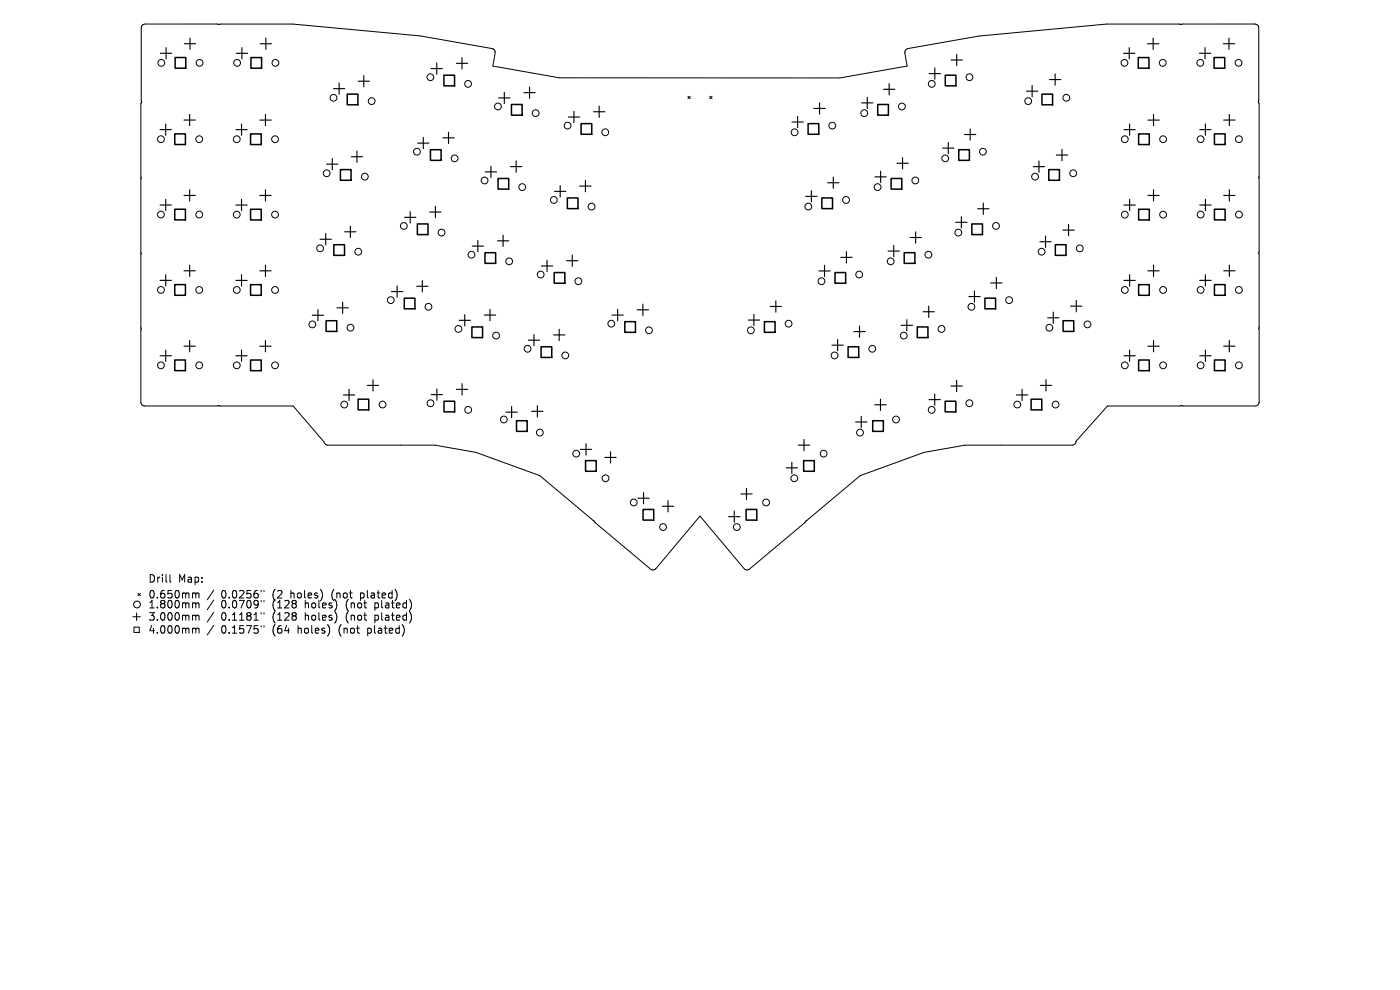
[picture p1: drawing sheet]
<svg xmlns="http://www.w3.org/2000/svg" width="297mm" height="210mm" viewBox="0 0 297 210" stroke-linecap="round" stroke-linejoin="round" font-family="sans-serif">
<defs><g id="words">
<g font-size="2.2">
<text x="31.4" y="123.8">Drill</text>
<text x="37.8" y="123.8">Map:</text>
<text x="31.4" y="127.2">0.650mm</text>
<text x="31.4" y="129.3">1.800mm</text>
<text x="31.4" y="131.9">3.000mm</text>
<text x="46.9" y="127.2">0.0256&quot;</text>
<text x="46.9" y="129.3">0.0709&quot;</text>
<text x="46.9" y="131.9">0.1181&quot;</text>
<text x="57.9" y="127.2">(2</text>
<text x="57.9" y="129.3">(128</text>
<text x="57.9" y="131.9">(128</text>
<text x="61.9" y="127.2">holes)</text>
<text x="64.9" y="129.3">holes)</text>
<text x="64.9" y="131.9">holes)</text>
<text x="70.7" y="127.2">(not</text>
<text x="73.8" y="129.3">(not</text>
<text x="73.8" y="131.9">(not</text>
<text x="77" y="127.2">plated)</text>
<text x="80" y="129.3">plated)</text>
<text x="80" y="131.9">plated)</text>
<text x="31.4" y="134.6">4.000mm</text>
<text x="46.9" y="134.6">0.1575&quot;</text>
<text x="57.9" y="134.6">(64</text>
<text x="63.4" y="134.6">holes)</text>
<text x="72.2" y="134.6">(not</text>
<text x="78.5" y="134.6">plated)</text>
</g>
</g></defs>
<g fill="none" stroke="#000" stroke-width=".21">
<path d="M145.9 20.4l.5 .5M146.4 20.4l-.5 .5M150.6 20.4l.5 .5M151.1 20.4l-.5 .5M267 37.7v16M267 37.7l.1-15.7-.2-.4 .1-.4v-15.4a.83 .83 0 0 0-.8-.7h-15.4l-.3 .1-.3-.1h-15.5l-27 2.5-15.2 2.7a.84 .84 0 0 0-.5 1l.4 2.7-14.2 2.5h-59.5l-14.1-2.5 .5-2.9a.84 .84 0 0 0-.7-.8l-15.2-2.7-27.1-2.5h-15.4l-.2 .1-.4-.1h-15.5a.84 .84 0 0 0-.6 .8v15.4l.1 .3-.2 .5 .1 47.6M267 37.7h.1M267 53.7l.1 31.6a.84 .84 0 0 1-.7 .8h-15.4l-.4-.1-.2 .1h-15.5l-6.6 7.5a.84 .84 0 0 1-.7 .8h-22.8l-8.8 1.6-13.5 4.9-23.5 19.8a.84 .84 0 0 1-1.1 0l-9.4-11.2-9.3 11.1a.84 .84 0 0 1-1.1 .2l-23.6-19.9-13.5-4.9-8.8-1.6h-22.6a.84 .84 0 0 1-.9-.7l-6.5-7.6h-15.4l-.4-.1-.3 .1h-15.4a.84 .84 0 0 1-.8-.7l.1-15.7M267 53.7h.1M30 69.7h.1M28.2 130.8h1.6M28.4 133h1.1v1.2h-1.1z"/>
<path d="M29 130v1.6M29.3 125.9l.5 .5M29.8 125.9l-.5 .5M36.1 121.9v1.4l.2 .2M41.1 125.8l.4 .2M41.1 127.9l.4 .2M41.1 130.5l.4 .2M41.1 133.3l.4 .2M41.5 126l.3-.2 .3 .1 .1 1M41.5 126v.9M41.5 128.1v.9M41.5 130.7v.9"/>
<path d="M41.5 133.5v.8M41.5 128.1l.3-.2 .3 .1 .1 1M41.5 130.7l.3-.2 .3 .1 .1 1M41.5 133.5l.3-.2h.3l.1 1M45.3 125.2l-1.3 2M45.3 127.3l-1.3 2M45.3 129.9l-1.3 2M45.3 132.6l-1.3 2.1M55.4 125.3v.3M55.4 127.4v.3M55.4 130v.3M55.4 132.7v.3"/>
<path d="M56 125.3v.3M56 127.4v.3M56 130v.3M56 132.7v.3"/>
<circle cx="34.2" cy="13.3" r=".72"/>
<circle cx="42.3" cy="13.3" r=".72"/>
<circle cx="50.3" cy="13.3" r=".72"/>
<circle cx="58.4" cy="13.3" r=".72"/>
<circle cx="91.3" cy="16.4" r=".72"/>
<circle cx="99.3" cy="17.8" r=".72"/>
<circle cx="197.7" cy="17.8" r=".72"/>
<circle cx="205.7" cy="16.4" r=".72"/>
<circle cx="238.5" cy="13.3" r=".72"/>
<circle cx="246.7" cy="13.3" r=".72"/>
<circle cx="254.6" cy="13.3" r=".72"/>
<circle cx="262.8" cy="13.3" r=".72"/>
<circle cx="34.1" cy="29.5" r=".72"/>
<circle cx="42.3" cy="29.5" r=".72"/>
<circle cx="50.2" cy="29.5" r=".72"/>
<circle cx="58.3" cy="29.5" r=".72"/>
<circle cx="69.3" cy="36.8" r=".72"/>
<circle cx="70.8" cy="20.7" r=".72"/>
<circle cx="77.4" cy="37.5" r=".72"/>
<circle cx="78.8" cy="21.5" r=".72"/>
<circle cx="88.4" cy="32.2" r=".72"/>
<circle cx="96.4" cy="33.6" r=".72"/>
<circle cx="102.8" cy="38.3" r=".72"/>
<circle cx="105.6" cy="22.6" r=".72"/>
<circle cx="110.8" cy="39.7" r=".72"/>
<circle cx="113.6" cy="24" r=".72"/>
<circle cx="120.4" cy="26.6" r=".72"/>
<circle cx="128.4" cy="28.1" r=".72"/>
<circle cx="168.6" cy="28.1" r=".72"/>
<circle cx="176.6" cy="26.6" r=".72"/>
<circle cx="183.3" cy="24" r=".72"/>
<circle cx="186.2" cy="39.7" r=".72"/>
<circle cx="191.3" cy="22.6" r=".72"/>
<circle cx="194.2" cy="38.3" r=".72"/>
<circle cx="200.5" cy="33.6" r=".72"/>
<circle cx="208.5" cy="32.2" r=".72"/>
<circle cx="218.1" cy="21.5" r=".72"/>
<circle cx="219.6" cy="37.5" r=".72"/>
<circle cx="226.2" cy="20.7" r=".72"/>
<circle cx="227.7" cy="36.8" r=".72"/>
<circle cx="238.6" cy="29.5" r=".72"/>
<circle cx="246.7" cy="29.5" r=".72"/>
<circle cx="254.7" cy="29.5" r=".72"/>
<circle cx="262.8" cy="29.5" r=".72"/>
<circle cx="34.1" cy="45.5" r=".72"/>
<circle cx="42.3" cy="45.5" r=".72"/>
<circle cx="50.2" cy="45.5" r=".72"/>
<circle cx="58.3" cy="45.5" r=".72"/>
<circle cx="67.9" cy="52.7" r=".72"/>
<circle cx="76" cy="53.4" r=".72"/>
<circle cx="85.7" cy="47.9" r=".72"/>
<circle cx="93.7" cy="49.3" r=".72"/>
<circle cx="100" cy="54" r=".72"/>
<circle cx="108" cy="55.4" r=".72"/>
<circle cx="114.7" cy="58.2" r=".72"/>
<circle cx="117.5" cy="42.4" r=".72"/>
<circle cx="122.7" cy="59.7" r=".72"/>
<circle cx="125.5" cy="43.8" r=".72"/>
<circle cx="171.5" cy="43.8" r=".72"/>
<circle cx="174.3" cy="59.7" r=".72"/>
<circle cx="179.5" cy="42.4" r=".72"/>
<circle cx="182.3" cy="58.2" r=".72"/>
<circle cx="189" cy="55.4" r=".72"/>
<circle cx="197" cy="54" r=".72"/>
<circle cx="203.3" cy="49.3" r=".72"/>
<circle cx="211.3" cy="47.9" r=".72"/>
<circle cx="221" cy="53.4" r=".72"/>
<circle cx="229.1" cy="52.7" r=".72"/>
<circle cx="238.6" cy="45.5" r=".72"/>
<circle cx="246.7" cy="45.5" r=".72"/>
<circle cx="254.7" cy="45.5" r=".72"/>
<circle cx="262.8" cy="45.5" r=".72"/>
<circle cx="34.1" cy="77.5" r=".72"/>
<circle cx="34.1" cy="61.5" r=".72"/>
<circle cx="42.3" cy="77.5" r=".72"/>
<circle cx="42.3" cy="61.5" r=".72"/>
<circle cx="50.2" cy="77.5" r=".72"/>
<circle cx="50.2" cy="61.5" r=".72"/>
<circle cx="58.3" cy="77.5" r=".72"/>
<circle cx="58.3" cy="61.5" r=".72"/>
<circle cx="66.3" cy="68.8" r=".72"/>
<circle cx="74.4" cy="69.5" r=".72"/>
<circle cx="82.9" cy="63.7" r=".72"/>
<circle cx="90.9" cy="65.1" r=".72"/>
<circle cx="97.2" cy="69.8" r=".72"/>
<circle cx="105.2" cy="71.2" r=".72"/>
<circle cx="111.9" cy="74" r=".72"/>
<circle cx="119.9" cy="75.4" r=".72"/>
<circle cx="129.7" cy="68.7" r=".72"/>
<circle cx="137.7" cy="70.1" r=".72"/>
<circle cx="159.3" cy="70.1" r=".72"/>
<circle cx="167.3" cy="68.7" r=".72"/>
<circle cx="177" cy="75.4" r=".72"/>
<circle cx="185" cy="74" r=".72"/>
<circle cx="191.7" cy="71.2" r=".72"/>
<circle cx="199.7" cy="69.8" r=".72"/>
<circle cx="206.1" cy="65.1" r=".72"/>
<circle cx="214.1" cy="63.7" r=".72"/>
<circle cx="222.6" cy="69.5" r=".72"/>
<circle cx="230.7" cy="68.8" r=".72"/>
<circle cx="238.6" cy="77.5" r=".72"/>
<circle cx="238.6" cy="61.5" r=".72"/>
<circle cx="246.7" cy="61.5" r=".72"/>
<circle cx="246.7" cy="77.5" r=".72"/>
<circle cx="254.7" cy="61.5" r=".72"/>
<circle cx="254.7" cy="77.5" r=".72"/>
<circle cx="262.8" cy="77.5" r=".72"/>
<circle cx="262.8" cy="61.5" r=".72"/>
<circle cx="73" cy="85.8" r=".72"/>
<circle cx="81.2" cy="85.8" r=".72"/>
<circle cx="91.3" cy="85.5" r=".72"/>
<circle cx="99.3" cy="86.9" r=".72"/>
<circle cx="106.9" cy="89" r=".72"/>
<circle cx="114.5" cy="91.8" r=".72"/>
<circle cx="122.2" cy="96.2" r=".72"/>
<circle cx="174.7" cy="96.2" r=".72"/>
<circle cx="182.5" cy="91.8" r=".72"/>
<circle cx="190.1" cy="89" r=".72"/>
<circle cx="197.6" cy="86.9" r=".72"/>
<circle cx="205.6" cy="85.5" r=".72"/>
<circle cx="215.8" cy="85.8" r=".72"/>
<circle cx="223.9" cy="85.8" r=".72"/>
<circle cx="128.5" cy="101.5" r=".72"/>
<circle cx="134.4" cy="106.6" r=".72"/>
<circle cx="140.7" cy="111.8" r=".72"/>
<circle cx="156.3" cy="111.8" r=".72"/>
<circle cx="162.5" cy="106.6" r=".72"/>
<circle cx="168.5" cy="101.5" r=".72"/>
<circle cx="29.1" cy="128.2" r=".72"/>
</g>
<g fill="none" stroke="#000" stroke-width=".24">
<path d="M34 11.3h2.4M35.2 10.1v2.4M39.1 9.3h2.4M40.3 8.1v2.4M50.1 11.3h2.4M51.3 10.1v2.4M55.2 9.3h2.4M56.4 8.1v2.4M70.7 18.8h2.4M71.9 17.6v2.4M76 17.2h2.4M77.2 16v2.4"/>
<path d="M91.5 14.6h2.4M92.7 13.4v2.4M96.8 13.4h2.4M98 12.2v2.4M107 19.6v2.4M111.1 19.7h2.4M112.3 18.5v2.3M187.4 18.9h2.4M188.6 17.7v2.4M197.1 15.6h2.4M198.3 14.4v2.4M201.8 12.7h2.4"/>
<path d="M203 11.5v2.4M217.8 19.3h2.4M219 18.1v2.4M222.6 16.9h2.4M223.8 15.7v2.4M238.4 11.3h2.4M239.6 10.1v2.4M243.4 9.3h2.4M244.6 8.1v2.4M254.4 11.3h2.4M255.6 10.1v2.4M259.5 9.3h2.4"/>
<path d="M260.7 8.1v2.4M34 27.5h2.4M35.2 26.3v2.4M39 25.5h2.4M40.2 24.3v2.4M50 27.5h2.4M51.2 26.3v2.4M55.1 25.5h2.4M56.3 24.3v2.4M69.3 34.8h2.4M70.5 33.6v2.4M74.5 33.2h2.4"/>
<path d="M75.7 32v2.4M88.6 30.4h2.4M89.8 29.2v2.4M94 29.2h2.4M95.2 28v2.4M102.9 36.5h2.4M104.1 35.3v2.4M105.8 20.8h2.4M108.3 35.3h2.4M109.5 34.1v2.4M118.8 39.4v2.4M120.6 24.8h2.4"/>
<path d="M121.8 23.6v2.4M123 39.5h2.4M124.2 38.3v2.4M125.9 23.7h2.4M127.1 22.5v2.4M168 25.9h2.4M169.2 24.7v2.4M172.7 23h2.4M173.9 21.8v2.4M175.6 38.8h2.4M176.8 37.6v2.4M182.8 21.8h2.4"/>
<path d="M184 20.6v2.4M185.6 37.5h2.4M186.8 36.3v2.4M190.3 34.6h2.4M191.5 33.4v2.4M200 31.4h2.4M201.2 30.2v2.4M204.6 28.5h2.4M205.8 27.3v2.4M219.2 35.4h2.4M220.4 34.2v2.4M224.1 32.9h2.4"/>
<path d="M225.3 31.7v2.4M238.4 27.5h2.4M239.6 26.3v2.4M243.5 25.5h2.4M244.7 24.3v2.4M254.5 27.5h2.4M255.7 26.3v2.4M259.6 25.5h2.4M260.8 24.3v2.4M34 43.5h2.4M34 59.5h2.4M35.2 42.3v2.4"/>
<path d="M35.2 58.3v2.4M39 41.5h2.4M39 57.4h2.4M40.2 40.3v2.4M40.2 56.2v2.4M50 43.5h2.4M50 59.5h2.4M51.2 42.3v2.4M51.2 58.3v2.4M55.1 41.5h2.4M55.1 57.5h2.4M56.3 40.3v2.4"/>
<path d="M56.3 56.3v2.3M67.9 50.7h2.4M69.1 49.6v2.3M73.1 49.2h2.4M74.3 48v2.4M85.8 46.1h2.4M87 44.9v2.4M89.6 59.5v2.4M91.2 45h2.4M92.4 43.8v2.4M100.2 52.2h2.4M101.4 51v2.4"/>
<path d="M105.5 51.1h2.4M106.7 49.9v2.4M114.9 56.4h2.4M116.1 55.2v2.4M117.6 40.6h2.4M120.2 55.3h2.4M121.4 54.1v2.4M170.9 41.7h2.4M172.1 40.5v2.4M173.7 57.5h2.4M174.9 56.3v2.4M178.4 54.6h2.4"/>
<path d="M179.6 53.4v2.4M188.4 53.3h2.4M189.6 52.1v2.4M193 50.4h2.4M194.2 49.2v2.4M202.7 47.2h2.4M203.9 46v2.4M207.4 44.3h2.4M208.6 43.1v2.4M211.4 58.8v2.4M220.6 51.3h2.4M221.8 50.1v2.4"/>
<path d="M225.5 48.8h2.4M226.7 47.6v2.4M238.4 43.5h2.4M238.4 59.5h2.4M239.6 58.3v2.4M239.6 42.3v2.4M243.5 57.5h2.4M243.5 41.5h2.4M244.7 40.3v2.4M244.7 56.3v2.3M254.5 43.5h2.4M254.5 59.5h2.4"/>
<path d="M255.7 42.3v2.4M255.7 58.3v2.4M259.6 41.5h2.4M259.6 57.4h2.4M260.8 40.3v2.4M260.8 56.2v2.4M34 75.5h2.4M35.2 74.3v2.4M39 73.4h2.4M40.2 72.2v2.4M50 75.5h2.4M51.2 74.3v2.4"/>
<path d="M55.1 73.4h2.4M56.3 72.2v2.4M66.3 66.9h2.4M67.5 65.7v2.4M71.5 65.3h2.4M72.7 64.1v2.4M83 61.9h2.4M84.2 60.7v2.3M88.4 60.7h2.4M97.4 68h2.4M98.6 66.8v2.4M102.7 66.8h2.4"/>
<path d="M103.9 65.6v2.4M112.1 72.2h2.4M113.3 71v2.4M117.4 71h2.4M118.6 69.8v2.4M129.8 66.8h2.4M131 65.6v2.4M135.2 65.7h2.4M136.4 64.5v2.4M158.7 67.9h2.4M159.9 66.7v2.4M163.4 65h2.4"/>
<path d="M164.6 63.8v2.4M176.5 73.2h2.4M177.7 72v2.4M181.1 70.3h2.4M182.3 69.1v2.4M191.2 69h2.4M192.4 67.8v2.4M195.8 66.1h2.4M197 64.9v2.4M205.5 62.9h2.4M206.7 61.7v2.4M210.2 60h2.4"/>
<path d="M222.3 67.4h2.4M223.5 66.2v2.4M227.1 64.9h2.4M228.3 63.7v2.4M238.4 75.5h2.4M239.6 74.3v2.4M243.5 73.4h2.4M244.7 72.2v2.4M254.5 75.5h2.4M255.7 74.3v2.4M259.6 73.4h2.4M260.8 72.2v2.4"/>
<path d="M72.9 83.8h2.4M74.1 82.6v2.4M77.9 81.8h2.4M79.1 80.6v2.4M91.5 83.7h2.4M92.7 82.5v2.4M96.8 82.6h2.4M98 81.4v2.4M107.3 87.4h2.4M108.5 86.2v2.4M112.8 87.3h2.4M114 86.1v2.4"/>
<path d="M123.1 95.3h2.4M124.3 94.1v2.4M128.3 97h2.4M129.5 95.8v2.4M166.8 99.2h2.4M168 98v2.4M169.4 94.4h2.4M170.6 93.2v2.4M181.5 89.5h2.4M182.7 88.3v2.4M185.6 85.9h2.4M186.8 84.7v2.4"/>
<path d="M197.1 84.8h2.4M198.3 83.6v2.4M201.7 81.9h2.4M202.9 80.7v2.4M215.6 83.8h2.4M216.8 82.6v2.4M220.7 81.8h2.4M221.9 80.6v2.4M135.3 105.7h2.4M136.5 104.5v2.4M140.5 107.4h2.4M141.7 106.2v2.4"/>
<path d="M154.6 109.6h2.4M155.8 108.4v2.4M157.2 104.8h2.4M158.4 103.6v2.4"/>
</g>
<g fill="none" stroke="#000" stroke-width=".32">
<path d="M37.2 12.2h2.2v2.3h-2.2zM53.2 12.2h2.3v2.3h-2.3zM73.7 20h2.2v2.2h-2.2zM94.2 16h2.2v2.2h-2.2zM200.5 16h2.3v2.2h-2.3zM221 20h2.3v2.2h-2.3zM241.5 12.2h2.2v2.3h-2.2zM257.6 12.2h2.2v2.3h-2.2zM37.1 28.4h2.2v2.3h-2.2zM53.2 28.4h2.2v2.3h-2.2zM72.2 36h2.3v2.2h-2.3zM91.3 31.8h2.3v2.2h-2.3z"/>
<path d="M105.7 37.9h2.2v2.2h-2.2zM108.5 22.2h2.3v2.2h-2.3zM123.3 26.2h2.2v2.3h-2.2zM171.4 26.2h2.3v2.3h-2.3zM186.2 22.2h2.3v2.2h-2.3zM189 37.9h2.3v2.2h-2.3zM203.4 31.8h2.3v2.2h-2.3zM222.5 36h2.3v2.2h-2.3zM241.6 28.4h2.2v2.3h-2.2zM257.6 28.4h2.3v2.3h-2.3zM37.1 44.4h2.2v2.2h-2.2zM53.2 44.4h2.2v2.3h-2.2z"/>
<path d="M70.8 51.9h2.3v2.3h-2.3zM88.5 47.5h2.3v2.3h-2.3zM102.9 53.6h2.2v2.3h-2.2zM117.6 57.8h2.2v2.3h-2.2zM120.4 42h2.2v2.3h-2.2zM174.4 42h2.2v2.3h-2.2zM177.1 57.8h2.3v2.3h-2.3zM191.8 53.6h2.3v2.3h-2.3zM206.2 47.5h2.2v2.3h-2.2zM223.9 51.9h2.2v2.3h-2.2zM241.6 44.4h2.2v2.3h-2.2zM257.6 44.4h2.3v2.2h-2.3z"/>
<path d="M37.1 76.4h2.2v2.2h-2.2zM37.1 60.4h2.2v2.2h-2.2zM53.2 76.4h2.2v2.2h-2.2zM53.2 60.4h2.2v2.2h-2.2zM69.2 68h2.2v2.3h-2.2zM85.8 63.2h2.2v2.3h-2.2zM100.1 69.4h2.3v2.2h-2.3zM114.8 73.6h2.3v2.2h-2.3zM132.5 68.2h2.3v2.3h-2.3zM162.2 68.2h2.2v2.3h-2.2zM179.9 73.6h2.3v2.2h-2.3zM194.6 69.4h2.3v2.2h-2.3z"/>
<path d="M208.9 63.2h2.3v2.3h-2.3zM225.5 68h2.3v2.3h-2.3zM241.6 60.4h2.2v2.2h-2.2zM241.6 76.4h2.2v2.2h-2.2zM257.6 60.4h2.3v2.2h-2.3zM257.6 76.4h2.3v2.2h-2.3zM76 84.7h2.2v2.2h-2.2zM94.2 85.1h2.3v2.3h-2.3zM109.6 89.2h2.2v2.3h-2.2zM124.2 97.7h2.3v2.3h-2.3zM170.5 97.7h2.3v2.3h-2.3zM185.1 89.2h2.3v2.3h-2.3z"/>
<path d="M200.5 85.1h2.3v2.3h-2.3zM218.7 84.7h2.3v2.2h-2.3zM136.4 108.1h2.3v2.2h-2.3zM158.3 108.1h2.2v2.2h-2.2z"/>
</g>
<use href="#words"/>
</svg>
